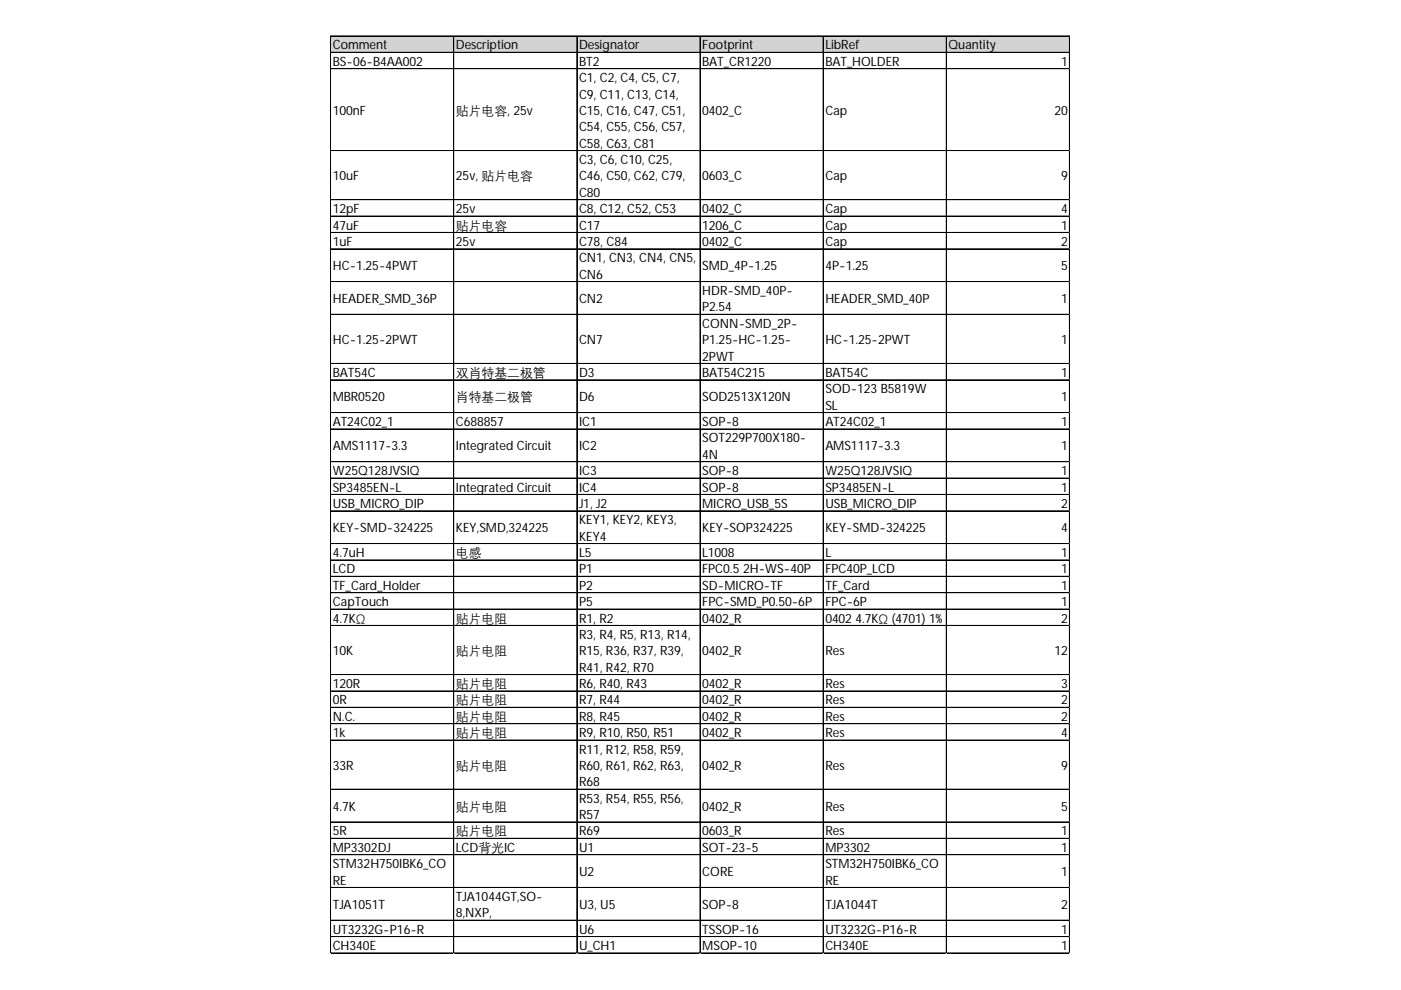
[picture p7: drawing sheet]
<svg xmlns="http://www.w3.org/2000/svg" width="297mm" height="210mm" viewBox="0 0 297 210" stroke-linecap="round" stroke-linejoin="round" font-family="sans-serif">
<defs><g id="words">
<g font-size="2.7">
<text x="70.5" y="10.5">Comment</text>
<text x="96.7" y="10.5">Description</text>
<text x="122.8" y="10.5">Designator</text>
<text x="148.9" y="10.5">Footprint</text>
<text x="175" y="10.5">LibRef</text>
<text x="201.1" y="10.5">Quantity</text>
<text x="70.5" y="13.9">BS-06-B4AA002</text>
<text x="122.8" y="13.9">BT2</text>
<text x="122.8" y="17.4">C1, C2, C4, C5, C7,</text>
<text x="148.9" y="13.9">BAT_CR1220</text>
<text x="175" y="13.9">BAT_HOLDER</text>
<text x="225" y="13.9">1</text>
<text x="122.8" y="20.9">C9, C11, C13, C14,</text>
<text x="70.5" y="24.4">100nF</text>
<text x="96.7" y="24.4">贴片电容, 25v</text>
<text x="122.8" y="24.4">C15, C16, C47, C51,</text>
<text x="122.8" y="27.8">C54, C55, C56, C57,</text>
<text x="148.9" y="24.4">0402_C</text>
<text x="175" y="24.4">Cap</text>
<text x="223.5" y="24.4">20</text>
<text x="122.8" y="31.3">C58, C63, C81</text>
<text x="122.8" y="34.8">C3, C6, C10, C25,</text>
<text x="70.5" y="38.3">10uF</text>
<text x="96.7" y="38.3">25v, 贴片电容</text>
<text x="122.8" y="38.3">C46, C50, C62, C79,</text>
<text x="122.8" y="41.7">C80</text>
<text x="148.9" y="38.3">0603_C</text>
<text x="175" y="38.3">Cap</text>
<text x="225" y="38.3">9</text>
<text x="70.5" y="45.2">12pF</text>
<text x="96.7" y="45.2">25v</text>
<text x="122.8" y="45.2">C8, C12, C52, C53</text>
<text x="148.9" y="45.2">0402_C</text>
<text x="175" y="45.2">Cap</text>
<text x="225" y="45.2">4</text>
<text x="70.5" y="48.7">47uF</text>
<text x="70.5" y="52.1">1uF</text>
<text x="96.7" y="48.7">贴片电容</text>
<text x="96.7" y="52.1">25v</text>
<text x="122.8" y="48.7">C17</text>
<text x="122.8" y="52.1">C78, C84</text>
<text x="148.9" y="48.7">1206_C</text>
<text x="148.9" y="52.1">0402_C</text>
<text x="175" y="48.7">Cap</text>
<text x="175" y="52.1">Cap</text>
<text x="225" y="48.7">1</text>
<text x="225" y="52.1">2</text>
<text x="70.5" y="57.3">HC-1.25-4PWT</text>
<text x="122.8" y="55.6">CN1, CN3, CN4, CN5,</text>
<text x="122.8" y="59.1">CN6</text>
<text x="148.9" y="57.3">SMD_4P-1.25</text>
<text x="175" y="57.3">4P-1.25</text>
<text x="225" y="57.3">5</text>
<text x="70.5" y="64.2">HEADER_SMD_36P</text>
<text x="122.8" y="64.2">CN2</text>
<text x="148.9" y="62.6">HDR-SMD_40P-</text>
<text x="175" y="64.2">HEADER_SMD_40P</text>
<text x="225" y="64.2">1</text>
<text x="148.9" y="66">P2.54</text>
<text x="148.9" y="69.5">CONN-SMD_2P-</text>
<text x="70.5" y="73">HC-1.25-2PWT</text>
<text x="122.8" y="73">CN7</text>
<text x="148.9" y="73">P1.25-HC-1.25-</text>
<text x="148.9" y="76.4">2PWT</text>
<text x="175" y="73">HC-1.25-2PWT</text>
<text x="225" y="73">1</text>
<text x="70.5" y="79.9">BAT54C</text>
<text x="96.7" y="79.9">双肖特基二极管</text>
<text x="122.8" y="79.9">D3</text>
<text x="148.9" y="79.9">BAT54C215</text>
<text x="175" y="79.9">BAT54C</text>
<text x="175" y="83.4">SOD-123 B5819W</text>
<text x="225" y="79.9">1</text>
<text x="70.5" y="85.1">MBR0520</text>
<text x="96.7" y="85.1">肖特基二极管</text>
<text x="122.8" y="85.1">D6</text>
<text x="148.9" y="85.1">SOD2513X120N</text>
<text x="175" y="86.9">SL</text>
<text x="225" y="85.1">1</text>
<text x="70.5" y="90.3">AT24C02_1</text>
<text x="70.5" y="95.5">AMS1117-3.3</text>
<text x="96.7" y="90.3">C688857</text>
<text x="96.7" y="95.5">Integrated Circuit</text>
<text x="122.8" y="90.3">IC1</text>
<text x="122.8" y="95.5">IC2</text>
<text x="148.9" y="90.3">SOP-8</text>
<text x="148.9" y="93.8">SOT229P700X180-</text>
<text x="175" y="90.3">AT24C02_1</text>
<text x="175" y="95.5">AMS1117-3.3</text>
<text x="225" y="90.3">1</text>
<text x="225" y="95.5">1</text>
<text x="70.5" y="100.7">W25Q128JVSIQ</text>
<text x="122.8" y="100.7">IC3</text>
<text x="148.9" y="97.3">4N</text>
<text x="148.9" y="100.7">SOP-8</text>
<text x="175" y="100.7">W25Q128JVSIQ</text>
<text x="225" y="100.7">1</text>
<text x="70.5" y="104.2">SP3485EN-L</text>
<text x="70.5" y="107.7">USB_MICRO_DIP</text>
<text x="96.7" y="104.2">Integrated Circuit</text>
<text x="122.8" y="104.2">IC4</text>
<text x="122.8" y="107.7">J1, J2</text>
<text x="148.9" y="104.2">SOP-8</text>
<text x="148.9" y="107.7">MICRO_USB_5S</text>
<text x="175" y="104.2">SP3485EN-L</text>
<text x="175" y="107.7">USB_MICRO_DIP</text>
<text x="225" y="104.2">1</text>
<text x="225" y="107.7">2</text>
<text x="70.5" y="112.9">KEY-SMD-324225</text>
<text x="96.7" y="112.9">KEY,SMD,324225</text>
<text x="122.8" y="111.2">KEY1, KEY2, KEY3,</text>
<text x="148.9" y="112.9">KEY-SOP324225</text>
<text x="175" y="112.9">KEY-SMD-324225</text>
<text x="225" y="112.9">4</text>
<text x="70.5" y="118.1">4.7uH</text>
<text x="96.7" y="118.1">电感</text>
<text x="122.8" y="114.6">KEY4</text>
<text x="122.8" y="118.1">L5</text>
<text x="148.9" y="118.1">L1008</text>
<text x="175" y="118.1">L</text>
<text x="225" y="118.1">1</text>
<text x="70.5" y="121.6">LCD</text>
<text x="70.5" y="125.1">TF_Card_Holder</text>
<text x="122.8" y="121.6">P1</text>
<text x="122.8" y="125.1">P2</text>
<text x="148.9" y="121.6">FPC0.5 2H-WS-40P</text>
<text x="148.9" y="125.1">SD-MICRO-TF</text>
<text x="175" y="121.6">FPC40P_LCD</text>
<text x="175" y="125.1">TF_Card</text>
<text x="225" y="121.6">1</text>
<text x="225" y="125.1">1</text>
<text x="70.5" y="128.5">CapTouch</text>
<text x="70.5" y="132">4.7KΩ</text>
<text x="96.7" y="132">贴片电阻</text>
<text x="122.8" y="128.5">P5</text>
<text x="122.8" y="132">R1, R2</text>
<text x="148.9" y="128.5">FPC-SMD_P0.50-6P</text>
<text x="148.9" y="132">0402_R</text>
<text x="175" y="128.5">FPC-6P</text>
<text x="175" y="132">0402 4.7KΩ (4701) 1%</text>
<text x="225" y="128.5">1</text>
<text x="225" y="132">2</text>
<text x="122.8" y="135.5">R3, R4, R5, R13, R14,</text>
<text x="70.5" y="138.9">10K</text>
<text x="96.7" y="138.9">贴片电阻</text>
<text x="122.8" y="138.9">R15, R36, R37, R39,</text>
<text x="122.8" y="142.4">R41, R42, R70</text>
<text x="148.9" y="138.9">0402_R</text>
<text x="175" y="138.9">Res</text>
<text x="223.5" y="138.9">12</text>
<text x="70.5" y="145.9">120R</text>
<text x="70.5" y="149.4">0R</text>
<text x="96.7" y="145.9">贴片电阻</text>
<text x="96.7" y="149.4">贴片电阻</text>
<text x="122.8" y="145.9">R6, R40, R43</text>
<text x="122.8" y="149.4">R7, R44</text>
<text x="148.9" y="145.9">0402_R</text>
<text x="148.9" y="149.4">0402_R</text>
<text x="175" y="145.9">Res</text>
<text x="175" y="149.4">Res</text>
<text x="225" y="145.9">3</text>
<text x="225" y="149.4">2</text>
<text x="70.5" y="152.8">N.C.</text>
<text x="96.7" y="152.8">贴片电阻</text>
<text x="122.8" y="152.8">R8, R45</text>
<text x="148.9" y="152.8">0402_R</text>
<text x="175" y="152.8">Res</text>
<text x="225" y="152.8">2</text>
<text x="70.5" y="156.3">1k</text>
<text x="96.7" y="156.3">贴片电阻</text>
<text x="122.8" y="156.3">R9, R10, R50, R51</text>
<text x="122.8" y="159.8">R11, R12, R58, R59,</text>
<text x="148.9" y="156.3">0402_R</text>
<text x="175" y="156.3">Res</text>
<text x="225" y="156.3">4</text>
<text x="70.5" y="163.2">33R</text>
<text x="96.7" y="163.2">贴片电阻</text>
<text x="122.8" y="163.2">R60, R61, R62, R63,</text>
<text x="122.8" y="166.7">R68</text>
<text x="148.9" y="163.2">0402_R</text>
<text x="175" y="163.2">Res</text>
<text x="225" y="163.2">9</text>
<text x="70.5" y="171.9">4.7K</text>
<text x="96.7" y="171.9">贴片电阻</text>
<text x="122.8" y="170.2">R53, R54, R55, R56,</text>
<text x="122.8" y="173.7">R57</text>
<text x="148.9" y="171.9">0402_R</text>
<text x="175" y="171.9">Res</text>
<text x="225" y="171.9">5</text>
<text x="70.5" y="177.1">5R</text>
<text x="96.7" y="177.1">贴片电阻</text>
<text x="122.8" y="177.1">R69</text>
<text x="148.9" y="177.1">0603_R</text>
<text x="175" y="177.1">Res</text>
<text x="225" y="177.1">1</text>
<text x="70.5" y="180.6">MP3302DJ</text>
<text x="70.5" y="184.1">STM32H750IBK6_CO</text>
<text x="96.7" y="180.6">LCD背光IC</text>
<text x="122.8" y="180.6">U1</text>
<text x="122.8" y="185.8">U2</text>
<text x="148.9" y="180.6">SOT-23-5</text>
<text x="148.9" y="185.8">CORE</text>
<text x="175" y="180.6">MP3302</text>
<text x="175" y="184.1">STM32H750IBK6_CO</text>
<text x="225" y="180.6">1</text>
<text x="225" y="185.8">1</text>
<text x="70.5" y="187.5">RE</text>
<text x="96.7" y="191">TJA1044GT,SO-</text>
<text x="175" y="187.5">RE</text>
<text x="70.5" y="192.7">TJA1051T</text>
<text x="70.5" y="198">UT3232G-P16-R</text>
<text x="96.7" y="194.5">8,NXP,</text>
<text x="122.8" y="192.7">U3, U5</text>
<text x="122.8" y="198">U6</text>
<text x="148.9" y="192.7">SOP-8</text>
<text x="148.9" y="198">TSSOP-16</text>
<text x="175" y="192.7">TJA1044T</text>
<text x="175" y="198">UT3232G-P16-R</text>
<text x="225" y="192.7">2</text>
<text x="225" y="198">1</text>
<text x="70.5" y="201.4">CH340E</text>
<text x="122.8" y="201.4">U_CH1</text>
<text x="148.9" y="201.4">MSOP-10</text>
<text x="175" y="201.4">CH340E</text>
<text x="225" y="201.4">1</text>
</g>
</g></defs>
<path d="M70.1 7.7h156.8v3.5h-156.8z" fill="#d3d3d3"/>
<g fill="none" stroke="#000" stroke-width=".21">
<path d="M70.1 7.6v194.5M70.2 7.6h156.6M70.2 7.7h156.6v194.4M70.2 11.1h156.6M70.2 14.6h156.6M96.2 7.7v194.4M122.3 7.7v194.4M148.4 7.7v194.4M148.5 7.7v194.4M174.5 7.7v194.4M174.6 7.7v194.4M200.6 7.7v194.4"/>
<path d="M200.7 7.7v194.4M226.7 7.7v194.4M70.2 31.9h156.6M70.2 32h156.6M70.2 42.3h156.6M70.2 42.4h156.6M70.2 45.8h156.6M70.2 45.9h156.6M70.2 49.3h156.6M70.2 52.8h156.6M70.2 59.7h156.6M70.2 66.6h156.6"/>
<path d="M70.2 66.7h156.6M70.2 77.1h156.6M70.2 80.5h156.6M70.2 80.6h156.6M70.2 87.5h156.6M70.2 90.9h156.6M70.2 91h156.6M70.2 97.9h156.6M70.2 101.4h156.6M70.2 104.8h156.6M70.2 104.9h156.6M70.2 108.3h156.6"/>
<path d="M70.2 115.2h156.6M70.2 115.3h156.6M70.2 118.7h156.6M70.2 118.8h156.6M70.2 122.2h156.6M70.2 125.7h156.6M70.2 129.1h156.6M70.2 129.2h156.6M70.2 132.6h156.6M70.2 132.7h156.6M70.2 143h156.6M70.2 143.1h156.6"/>
<path d="M70.2 146.5h156.6M70.2 150h156.6M70.2 153.4h156.6M70.2 153.5h156.6M70.2 156.9h156.6M70.2 157h156.6M70.2 167.3h156.6M70.2 167.4h156.6M70.2 174.3h156.6M70.2 177.7h156.6M70.2 177.8h156.6M70.2 181.2h156.6"/>
<path d="M70.2 181.3h156.6M70.2 188.2h156.6M70.2 195.1h156.6M70.2 198.6h156.6M70.2 202h156.6M70.2 202.1h156.6"/>
</g>
<path d="M70.1 202.1v.1" fill="none" stroke="#e0e0e0" stroke-width=".21"/>
<path d="M70.1 202.1l.1 .1z" fill="#e0e0e0"/>
<path d="M96.2 202.1v.1" fill="none" stroke="#e0e0e0" stroke-width=".21"/>
<path d="M96.2 202.1l.1 .1z" fill="#e0e0e0"/>
<path d="M122.3 202.1v.1" fill="none" stroke="#e0e0e0" stroke-width=".21"/>
<path d="M122.3 202.1l.1 .1z" fill="#e0e0e0"/>
<path d="M148.4 202.1v.1" fill="none" stroke="#e0e0e0" stroke-width=".21"/>
<path d="M148.4 202.1l.1 .1z" fill="#e0e0e0"/>
<path d="M174.5 202.1v.1" fill="none" stroke="#e0e0e0" stroke-width=".21"/>
<path d="M174.5 202.1l.1 .1z" fill="#e0e0e0"/>
<path d="M200.6 202.1v.1" fill="none" stroke="#e0e0e0" stroke-width=".21"/>
<path d="M200.6 202.1l.1 .1z" fill="#e0e0e0"/>
<path d="M226.7 202.1v.1" fill="none" stroke="#e0e0e0" stroke-width=".21"/>
<path d="M226.7 202.1l.1 .1z" fill="#e0e0e0"/>
<path d="M226.8 14.6h.1" fill="none" stroke="#e0e0e0" stroke-width=".21"/>
<path d="M226.8 14.6l.1 .1z" fill="#e0e0e0"/>
<path d="M226.8 31.9h.1" fill="none" stroke="#e0e0e0" stroke-width=".21"/>
<path d="M226.8 31.9l.1 .1z" fill="#e0e0e0"/>
<path d="M226.8 42.3h.1" fill="none" stroke="#e0e0e0" stroke-width=".21"/>
<path d="M226.8 42.3l.1 .1z" fill="#e0e0e0"/>
<path d="M226.8 45.8h.1" fill="none" stroke="#e0e0e0" stroke-width=".21"/>
<path d="M226.8 45.8l.1 .1z" fill="#e0e0e0"/>
<path d="M226.8 49.3h.1" fill="none" stroke="#e0e0e0" stroke-width=".21"/>
<path d="M226.8 49.3l.1 .1z" fill="#e0e0e0"/>
<path d="M226.8 52.8h.1" fill="none" stroke="#e0e0e0" stroke-width=".21"/>
<path d="M226.8 52.8h.1z" fill="#e0e0e0"/>
<path d="M226.8 59.7h.1" fill="none" stroke="#e0e0e0" stroke-width=".21"/>
<path d="M226.8 59.7l.1 .1z" fill="#e0e0e0"/>
<path d="M226.8 66.6h.1" fill="none" stroke="#e0e0e0" stroke-width=".21"/>
<path d="M226.8 66.6l.1 .1z" fill="#e0e0e0"/>
<path d="M226.8 77.1h.1" fill="none" stroke="#e0e0e0" stroke-width=".21"/>
<path d="M226.8 77.1h.1z" fill="#e0e0e0"/>
<path d="M226.8 80.5h.1" fill="none" stroke="#e0e0e0" stroke-width=".21"/>
<path d="M226.8 80.5l.1 .1z" fill="#e0e0e0"/>
<path d="M226.8 87.5h.1" fill="none" stroke="#e0e0e0" stroke-width=".21"/>
<path d="M226.8 87.5l.1 .1z" fill="#e0e0e0"/>
<path d="M226.8 90.9h.1" fill="none" stroke="#e0e0e0" stroke-width=".21"/>
<path d="M226.8 90.9l.1 .1z" fill="#e0e0e0"/>
<path d="M226.8 97.9h.1" fill="none" stroke="#e0e0e0" stroke-width=".21"/>
<path d="M226.8 97.9l.1 .1z" fill="#e0e0e0"/>
<path d="M226.8 101.4h.1" fill="none" stroke="#e0e0e0" stroke-width=".21"/>
<path d="M226.8 101.4l.1 .1z" fill="#e0e0e0"/>
<path d="M226.8 104.8h.1" fill="none" stroke="#e0e0e0" stroke-width=".21"/>
<path d="M226.8 104.8l.1 .1z" fill="#e0e0e0"/>
<path d="M226.8 108.3h.1" fill="none" stroke="#e0e0e0" stroke-width=".21"/>
<path d="M226.8 108.3l.1 .1z" fill="#e0e0e0"/>
<path d="M226.8 115.2h.1" fill="none" stroke="#e0e0e0" stroke-width=".21"/>
<path d="M226.8 115.2l.1 .1z" fill="#e0e0e0"/>
<path d="M226.8 118.7h.1" fill="none" stroke="#e0e0e0" stroke-width=".21"/>
<path d="M226.8 118.7l.1 .1z" fill="#e0e0e0"/>
<path d="M226.8 122.2h.1" fill="none" stroke="#e0e0e0" stroke-width=".21"/>
<path d="M226.8 122.2l.1 .1z" fill="#e0e0e0"/>
<path d="M226.8 125.7h.1" fill="none" stroke="#e0e0e0" stroke-width=".21"/>
<path d="M226.8 125.7l.1 .1z" fill="#e0e0e0"/>
<path d="M226.8 129.1h.1" fill="none" stroke="#e0e0e0" stroke-width=".21"/>
<path d="M226.8 129.1l.1 .1z" fill="#e0e0e0"/>
<path d="M226.8 132.6h.1" fill="none" stroke="#e0e0e0" stroke-width=".21"/>
<path d="M226.8 132.6l.1 .1z" fill="#e0e0e0"/>
<path d="M226.8 143h.1" fill="none" stroke="#e0e0e0" stroke-width=".21"/>
<path d="M226.8 143l.1 .1z" fill="#e0e0e0"/>
<path d="M226.8 146.5h.1" fill="none" stroke="#e0e0e0" stroke-width=".21"/>
<path d="M226.8 146.5l.1 .1z" fill="#e0e0e0"/>
<path d="M226.8 150h.1" fill="none" stroke="#e0e0e0" stroke-width=".21"/>
<path d="M226.8 150l.1 .1z" fill="#e0e0e0"/>
<path d="M226.8 153.4h.1" fill="none" stroke="#e0e0e0" stroke-width=".21"/>
<path d="M226.8 153.4l.1 .1z" fill="#e0e0e0"/>
<path d="M226.8 156.9h.1" fill="none" stroke="#e0e0e0" stroke-width=".21"/>
<path d="M226.8 156.9l.1 .1z" fill="#e0e0e0"/>
<path d="M226.8 167.3h.1" fill="none" stroke="#e0e0e0" stroke-width=".21"/>
<path d="M226.8 167.3l.1 .1z" fill="#e0e0e0"/>
<path d="M226.8 174.3h.1" fill="none" stroke="#e0e0e0" stroke-width=".21"/>
<path d="M226.8 174.3l.1 .1z" fill="#e0e0e0"/>
<path d="M226.8 177.7h.1" fill="none" stroke="#e0e0e0" stroke-width=".21"/>
<path d="M226.8 177.7l.1 .1z" fill="#e0e0e0"/>
<path d="M226.8 181.2h.1" fill="none" stroke="#e0e0e0" stroke-width=".21"/>
<path d="M226.8 181.2l.1 .1z" fill="#e0e0e0"/>
<path d="M226.8 188.2h.1" fill="none" stroke="#e0e0e0" stroke-width=".21"/>
<path d="M226.8 188.2h.1z" fill="#e0e0e0"/>
<path d="M226.8 195.1h.1" fill="none" stroke="#e0e0e0" stroke-width=".21"/>
<path d="M226.8 195.1l.1 .1z" fill="#e0e0e0"/>
<path d="M226.8 198.6h.1" fill="none" stroke="#e0e0e0" stroke-width=".21"/>
<path d="M226.8 198.6l.1 .1z" fill="#e0e0e0"/>
<path d="M226.8 202h.1" fill="none" stroke="#e0e0e0" stroke-width=".21"/>
<path d="M226.8 202l.1 .1z" fill="#e0e0e0"/>
<use href="#words"/>
</svg>
